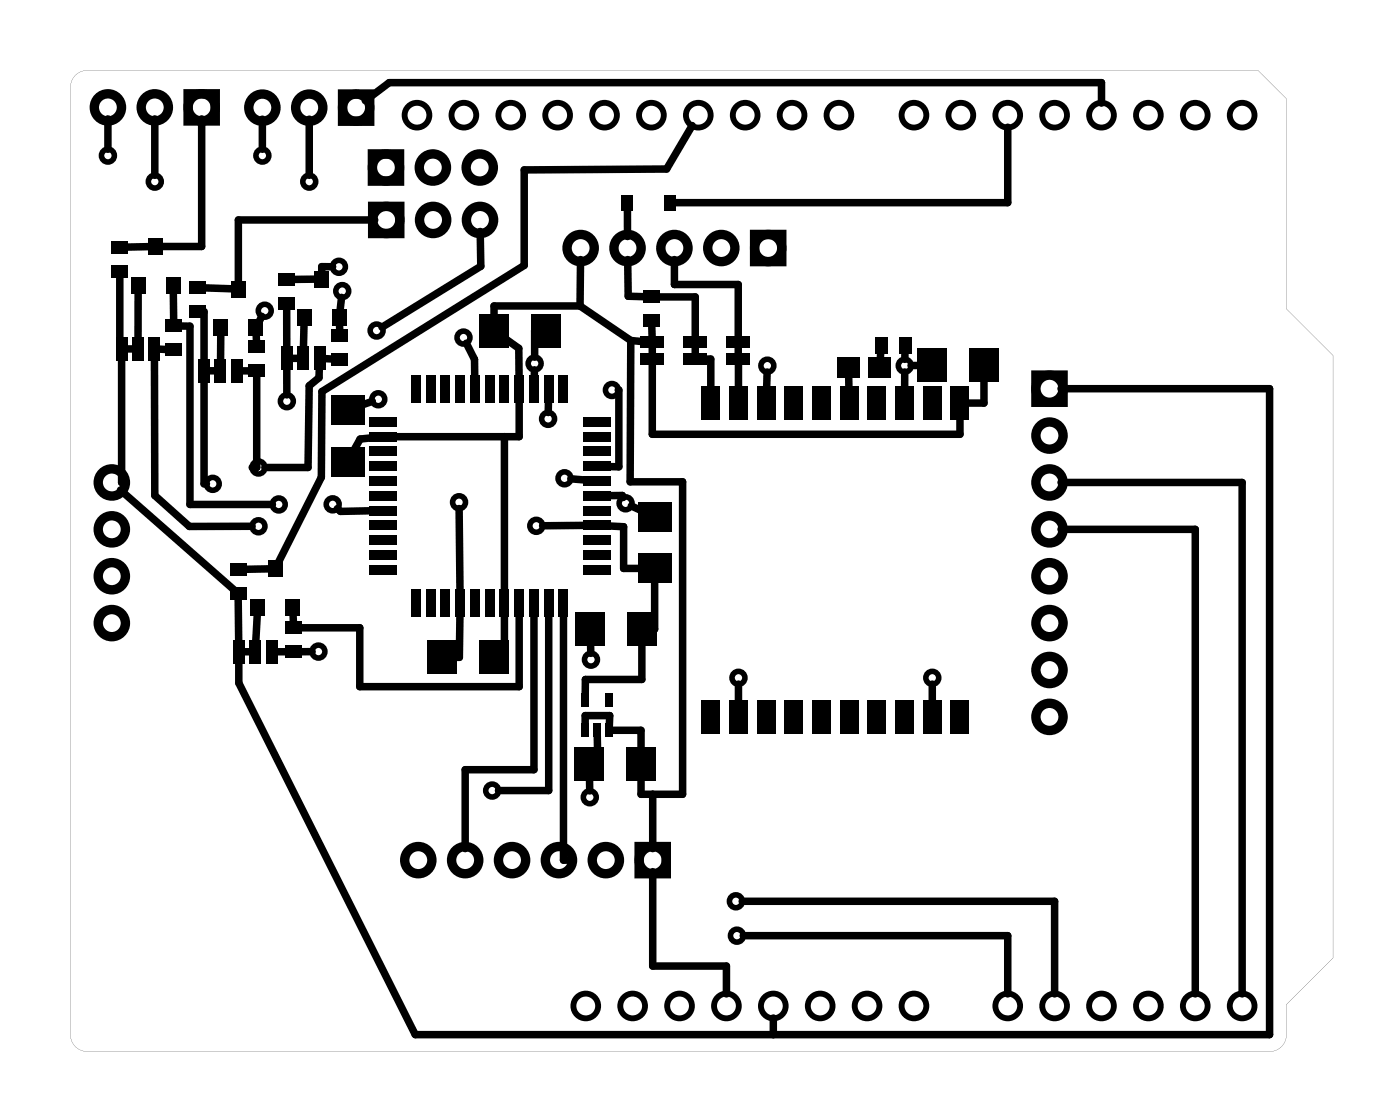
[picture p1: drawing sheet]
<svg xmlns="http://www.w3.org/2000/svg" width="76mm" height="61mm" viewBox="0 0 76 61" stroke-linecap="round" stroke-linejoin="round" font-family="sans-serif">
<g fill="#000">
<path d="M6 14.3h.9v.7h-.9zM6 13h.9v.7h-.9zM6.3 18.3h.6v1.2h-.6zM7.1 15h.8v.9h-.8zM7.2 18.3h.6v1.2h-.6zM8 12.9h.8v.9h-.8zM8 18.3h.7v1.2h-.7zM9 18.6h.9v.7h-.9zM9 17.3h.9v.7h-.9zM9 15h.8v.9h-.8zM10.3 16.5h.9v.7h-.9zM10.3 15.2h.9v.7h-.9z"/>
<path d="M10.7 19.5h.7v1.2h-.7zM11.6 17.3h.8v.9h-.8zM11.6 19.5h.7v1.2h-.7zM12.5 15.2h.8v.9h-.8zM12.5 19.5h.7v1.2h-.7zM13.5 18.4h.9v.7h-.9zM13.5 17.3h.8v.9h-.8zM15.2 18.8h.7v1.2h-.7zM15.1 14.8h.9v.7h-.9zM15.1 16.1h.9v.7h-.9zM16.1 16.8h.8v.9h-.8zM16.1 18.8h.6v1.2h-.6z"/>
<path d="M17 18.8h.6v1.2h-.6zM17 14.7h.8v.9h-.8zM18 16.8h.8v.9h-.8zM18 17.8h.9v.7h-.9zM18 19.1h.9v.7h-.9zM26 17h1.6v1.8h-1.6zM28.8 17h1.6v1.8h-1.6zM33.7 10.6h.6v.8h-.6zM34.9 15.7h.9v.7h-.9zM34.9 17h.9v.7h-.9zM34.7 18.2h1.3v.7h-1.3zM34.7 19.1h1.3v.7h-1.3z"/>
<path d="M36 10.6h.6v.8h-.6zM37 18.2h1.3v.7h-1.3zM37 19.1h1.3v.7h-1.3zM39.4 18.2h1.2v.7h-1.2zM39.4 19.1h1.2v.7h-1.2zM47.4 18.2h.7v.9h-.7zM48.7 18.2h.7v.9h-.7zM49.7 18.9h1.6v1.8h-1.6zM52.5 18.9h1.6v1.8h-1.6zM12.6 34.7h.7v1.2h-.7zM12.5 30.5h.9v.7h-.9zM12.5 31.8h.9v.7h-.9z"/>
<path d="M13.5 19.7h.9v.7h-.9zM13.5 34.7h.6v1.2h-.6zM13.6 32.5h.8v.9h-.8zM14.4 34.7h.6v1.2h-.6zM14.5 30.4h.8v.9h-.8zM15.5 32.5h.8v.9h-.8zM15.5 33.7h.9v.7h-.9zM15.5 35h.9v.7h-.9zM17.9 21.4h1.8v1.6h-1.8zM17.9 24.2h1.8v1.6h-1.8zM20 22.6h1.5v.5h-1.5zM20 23.4h1.5v.5h-1.5z"/>
<path d="M20 24.2h1.5v.5h-1.5zM20 25h1.5v.5h-1.5zM20 25.8h1.5v.5h-1.5zM20 26.6h1.5v.5h-1.5zM20 27.4h1.5v.5h-1.5zM20 28.2h1.5v.5h-1.5zM20 29h1.5v.5h-1.5zM20 29.8h1.5v.5h-1.5zM20 30.6h1.5v.5h-1.5zM22.3 31.9h.5v1.5h-.5zM22.3 20.3h.5v1.5h-.5zM23.1 31.9h.5v1.5h-.5z"/>
<path d="M23.1 20.3h.5v1.5h-.5zM23.1 34.7h1.6v1.8h-1.6zM23.9 31.9h.5v1.5h-.5zM23.9 20.3h.5v1.5h-.5zM24.7 31.9h.5v1.5h-.5zM24.7 20.3h.5v1.5h-.5zM25.5 31.9h.5v1.5h-.5zM25.5 20.3h.5v1.5h-.5zM25.9 34.7h1.6v1.8h-1.6zM26.3 31.9h.5v1.5h-.5zM26.3 20.3h.5v1.5h-.5zM27.1 31.9h.5v1.5h-.5z"/>
<path d="M27.1 20.3h.5v1.5h-.5zM27.9 31.9h.5v1.5h-.5zM27.9 20.3h.5v1.5h-.5zM28.7 31.9h.5v1.5h-.5zM28.7 20.3h.5v1.5h-.5zM29.5 31.9h.5v1.5h-.5zM29.5 20.3h.5v1.5h-.5zM30.3 31.9h.5v1.5h-.5zM30.3 20.3h.5v1.5h-.5zM31.2 33.2h1.6v1.8h-1.6zM31.5 39.2h.4v.7h-.4zM31.5 37.5h.4v.8h-.4z"/>
<path d="M31.6 30.6h1.5v.5h-1.5zM31.6 29.8h1.5v.5h-1.5zM31.6 29h1.5v.5h-1.5zM31.6 28.2h1.5v.5h-1.5zM31.6 27.4h1.5v.5h-1.5zM31.6 26.6h1.5v.5h-1.5zM31.6 25.8h1.5v.5h-1.5zM31.6 25h1.5v.5h-1.5zM31.6 24.2h1.5v.5h-1.5zM31.6 23.4h1.5v.5h-1.5zM31.6 22.6h1.5v.5h-1.5zM32.2 39.2h.4v.7h-.4z"/>
<path d="M32.8 39.2h.4v.7h-.4zM32.8 37.5h.4v.8h-.4zM34 33.2h1.6v1.8h-1.6zM34.6 27.2h1.8v1.6h-1.8zM34.6 30h1.8v1.6h-1.8zM38 37.9h1v1.8h-1zM38 20.9h1v1.8h-1zM39.5 37.9h1v1.8h-1zM39.5 20.9h1v1.8h-1zM41 37.9h1v1.8h-1zM41 20.9h1v1.8h-1zM42.5 37.9h1v1.8h-1z"/>
<path d="M42.5 20.9h1v1.8h-1zM44 20.9h1v1.8h-1zM44 37.9h1v1.8h-1zM45.5 20.9h1v1.8h-1zM45.5 37.9h1v1.8h-1zM45.4 19.4h1.2v1.1h-1.2zM47 37.9h1v1.8h-1zM47 20.9h1v1.8h-1zM47.1 19.4h1.2v1.1h-1.2zM48.5 20.9h1v1.8h-1zM48.5 37.9h1v1.8h-1zM50 20.9h1v1.8h-1z"/>
<path d="M50 37.9h1v1.8h-1zM51.5 20.9h1v1.8h-1zM51.5 37.9h1v1.8h-1zM31.1 40.5h1.6v1.8h-1.6zM33.9 40.5h1.6v1.8h-1.6z"/>
<path d="M4 4.2l.3-.3 .4-.1h63.5l1.5 1.5v11.4l2.5 2.6v32.6l-2.5 2.5v1.6a.89 .89 0 0 1-1 1h-63.9a.89 .89 0 0 1-1-1v-51.2v-.3zM4 4.2l-.1 .3-.1 .3v51.4a.9 .9 0 0 0 1 .8h64.1a.9 .9 0 0 0 .8-1v-1.6l2.5-2.5v-32.6l-2.5-2.6v-11.4l-1.5-1.5h-63.4a.9 .9 0 0 0-.8 .4z"/>
</g>
<g fill="none" stroke="#000" stroke-width=".51">
<path d="M10.2 5.1h1.5v1.5h-1.5zM18.6 5.1h1.4v1.5h-1.4zM20.2 8.3h1.4v1.5h-1.4zM20.2 11.2h1.5v1.5h-1.5zM40.9 12.7h1.5v1.5h-1.5zM34.6 45.9h1.5v1.4h-1.5z"/>
<circle cx="5.8" cy="5.8" r=".74"/>
<circle cx="8.4" cy="5.8" r=".74"/>
<circle cx="10.9" cy="5.8" r=".74"/>
<circle cx="14.2" cy="5.8" r=".74"/>
<circle cx="16.8" cy="5.8" r=".74"/>
<circle cx="19.3" cy="5.8" r=".74"/>
<circle cx="20.9" cy="9.1" r=".74"/>
<circle cx="20.9" cy="11.9" r=".74"/>
<circle cx="23.5" cy="9.1" r=".74"/>
<circle cx="23.5" cy="11.9" r=".74"/>
<circle cx="26" cy="9.1" r=".74"/>
<circle cx="26" cy="11.9" r=".74"/>
<circle cx="31.5" cy="13.4" r=".74"/>
<circle cx="34" cy="13.4" r=".74"/>
<circle cx="36.5" cy="13.4" r=".74"/>
<circle cx="39.1" cy="13.4" r=".74"/>
<circle cx="41.6" cy="13.4" r=".74"/>
<circle cx="6.1" cy="26.1" r=".74"/>
<circle cx="6.1" cy="28.7" r=".74"/>
<circle cx="6.1" cy="33.8" r=".74"/>
<circle cx="6.1" cy="31.2" r=".74"/>
<circle cx="56.9" cy="38.8" r=".74"/>
<circle cx="56.9" cy="33.8" r=".74"/>
<circle cx="56.9" cy="36.3" r=".74"/>
<circle cx="56.9" cy="31.2" r=".74"/>
<circle cx="56.9" cy="26.1" r=".74"/>
<circle cx="56.9" cy="28.7" r=".74"/>
<circle cx="56.9" cy="21.1" r=".74"/>
<circle cx="56.9" cy="23.6" r=".74"/>
<circle cx="22.7" cy="46.6" r=".74"/>
<circle cx="25.2" cy="46.6" r=".74"/>
<circle cx="27.7" cy="46.6" r=".74"/>
<circle cx="30.3" cy="46.6" r=".74"/>
<circle cx="32.8" cy="46.6" r=".74"/>
<circle cx="35.4" cy="46.6" r=".74"/>
</g>
<g fill="none" stroke="#000" stroke-width=".32">
<circle cx="22.6" cy="6.2" r=".67"/>
<circle cx="25.1" cy="6.2" r=".67"/>
<circle cx="27.7" cy="6.2" r=".67"/>
<circle cx="30.2" cy="6.2" r=".67"/>
<circle cx="32.8" cy="6.2" r=".67"/>
<circle cx="35.3" cy="6.2" r=".67"/>
<circle cx="37.8" cy="6.2" r=".67"/>
<circle cx="40.4" cy="6.2" r=".67"/>
<circle cx="42.9" cy="6.2" r=".67"/>
<circle cx="45.5" cy="6.2" r=".67"/>
<circle cx="49.5" cy="6.2" r=".67"/>
<circle cx="52.1" cy="6.2" r=".67"/>
<circle cx="54.6" cy="6.2" r=".67"/>
<circle cx="57.1" cy="6.2" r=".67"/>
<circle cx="59.7" cy="6.2" r=".67"/>
<circle cx="62.2" cy="6.2" r=".67"/>
<circle cx="64.8" cy="6.2" r=".67"/>
<circle cx="67.3" cy="6.2" r=".67"/>
<circle cx="31.7" cy="54.5" r=".67"/>
<circle cx="34.3" cy="54.5" r=".67"/>
<circle cx="36.8" cy="54.5" r=".67"/>
<circle cx="39.4" cy="54.5" r=".67"/>
<circle cx="41.9" cy="54.5" r=".67"/>
<circle cx="44.4" cy="54.5" r=".67"/>
<circle cx="47" cy="54.5" r=".67"/>
<circle cx="49.5" cy="54.5" r=".67"/>
<circle cx="54.6" cy="54.5" r=".67"/>
<circle cx="57.1" cy="54.5" r=".67"/>
<circle cx="59.7" cy="54.5" r=".67"/>
<circle cx="62.2" cy="54.5" r=".67"/>
<circle cx="64.8" cy="54.5" r=".67"/>
<circle cx="67.3" cy="54.5" r=".67"/>
</g>
<g fill="none" stroke="#000" stroke-width=".41">
<path d="M5.8 6.4v1.7M6.5 14.9v4h.1M6.6 19.4v6.7h.1M6.8 18.9h.5M7.5 15.8v2.6M8.2 13.4h-1.4M8.4 19.4v7.4l1.9 1.7h3.4M8.4 6.4v3.1M8.5 18.9h.6M9.4 15.8v1.6M9.7 17.7h.6v9.6h4.5M10.9 6.4v7h-2.2"/>
<path d="M11 15.6h1.7M11 16.9l.1 2.7M12 18.1l-.1 1.5M13.9 18.1v.5M14.2 17.1l-.2 .3M14.2 6.5v1.6M15.5 16.7v2.2M15.5 19.9v1.5M15.7 19.4h.5M16.5 17.5l-.1 1.4M16.8 6.5v3M17.2 15.1h-1.4"/>
<path d="M17.3 19.9v.6l-.5 .4-.1 4.4h-2.4M17.5 19.4l.6 .1M18 14.5l-.6-.1v.4M18.4 17.5v.5M18.5 16.1l-.1 .8M19.8 5.5l1.3-1h38.6v1.1M20.3 11.9h-7.4v3.4M25.3 18.6l.4 .9v.9M26 12.5v1.9l-5.3 3.3M27.4 18.4l.7 .5v1.5M29.6 17.9h-.6v1.5M31.4 16.6l2.8 1.8"/>
<path d="M31.4 16.6h-4.6v.6M31.5 14.1l-.1 2.5M34 11.3v1.5M34 14.1v1.9l1 .1M34.2 18.4l.6 .1M34.2 18.4l-.1 7.7h2.9v16.9h-2.3v-.8M35.3 17.6v.8M35.3 19.6v3.9h16.7v-.9M35.3 18.7v.6M35.6 16.1h2.1v2.3M36.5 14.1v1.3h3.5v3M37.5 6.8l-1.4 2.4h-7.7v5.2l-11 6.8v4.7l-2.3 4.6"/>
<path d="M37.7 18.7v.6M38.2 19.5h.3v1.6M40 19.5v1.6M40 18.7v.6M47.7 19v.5M49 19v.5M49.8 19.8h-.4M54.6 6.9v4.1h-18.1M6.5 26.6l6.2 5.3M11.1 20.6v5.6h.1M11.2 20.1h.6M12.9 32.4v2.4"/>
<path d="M13 20.1h.6M13.1 35.3h.6M13.9 20.3v5h-.2M13.9 33.2v1.6M14.7 30.8h-1.5M14.9 35.3h.7M15.9 33.2v.6M16.9 35.3h-.7M18.3 27.6l.1 .1h1.7M20.1 23.7l-.6 .1-.3 .6M20.2 21.7l-.6 .2M24.9 27.6v4.4"/>
<path d="M24.9 33.3v2.3h-.3M27.3 33.3v2.3h-.6M27.3 23.7v8.3M28.1 33.3v3.9h-8.6v-3.2h-3.3M28.1 21.7v2h-6.8M28.9 33.3v8.4h-3.7v4.3M29 20l-.1 .4M29.7 21.7v.7M29.7 33.3v9.5h-2.7M30.5 33.3v13.3h.4M30.9 25.9l.8 .1M31.7 39.3v-.5h1.3v.5"/>
<path d="M31.7 28.5h-2.3M32 34.8v.6M32.4 39.8v1l-.5 .6M32.9 26.9l.8-.1 .1 .2M32.9 28.5h.9v2.3h.9M33.1 39.6h1.6v1M33.5 21.1v4.2h-.6M34.2 27.4l.5 .2M34.8 34.8v2h-3.1v.9M35.5 31.5l-.1 2.6M40 37.1v1M41.6 20.2l-.1 .9"/>
<path d="M46 20.3v.8M49 20.2v.9M50.5 37.1v1M53.3 20.5v1.3h-.9M56.1 20.3h1.5v1.5h-1.5zM57.5 28.7h7.3v25.1M57.5 26.1h9.8v27.7M57.5 21.1h11.3v35h-46.3l-9.6-19.1v-1.2M31.9 42.2v.7M35.4 47.2v5.1h4v1.5M35.4 43v3M40.2 48.8h16.9v5"/>
<path d="M40.3 50.7h14.3v3.1M41.9 55.2v.9"/>
</g>
<g fill="none" stroke="#000" stroke-width=".3">
<circle cx="5.8" cy="8.4" r=".35"/>
<circle cx="8.4" cy="9.8" r=".35"/>
<circle cx="14.2" cy="8.4" r=".35"/>
<circle cx="14.3" cy="16.8" r=".35"/>
<circle cx="16.8" cy="9.8" r=".35"/>
<circle cx="18.4" cy="14.5" r=".35"/>
<circle cx="18.5" cy="15.8" r=".35"/>
<circle cx="20.4" cy="17.9" r=".35"/>
<circle cx="25.1" cy="18.3" r=".35"/>
<circle cx="29" cy="19.7" r=".35"/>
<circle cx="41.6" cy="19.8" r=".35"/>
<circle cx="49" cy="19.8" r=".35"/>
<circle cx="11.5" cy="26.2" r=".35"/>
<circle cx="14" cy="28.5" r=".35"/>
<circle cx="14" cy="25.3" r=".35"/>
<circle cx="15.1" cy="27.3" r=".35"/>
<circle cx="15.5" cy="21.7" r=".35"/>
<circle cx="17.3" cy="35.3" r=".35"/>
<circle cx="18" cy="27.3" r=".35"/>
<circle cx="20.5" cy="21.6" r=".35"/>
<circle cx="24.9" cy="27.2" r=".35"/>
<circle cx="29.1" cy="28.5" r=".35"/>
<circle cx="29.7" cy="22.7" r=".35"/>
<circle cx="30.6" cy="25.9" r=".35"/>
<circle cx="32" cy="35.7" r=".35"/>
<circle cx="33.2" cy="21.1" r=".35"/>
<circle cx="33.9" cy="27.3" r=".35"/>
<circle cx="40" cy="36.7" r=".35"/>
<circle cx="50.5" cy="36.7" r=".35"/>
<circle cx="26.7" cy="42.8" r=".35"/>
<circle cx="32" cy="43.2" r=".35"/>
<circle cx="39.9" cy="48.8" r=".35"/>
<circle cx="39.9" cy="50.7" r=".35"/>
</g>
</svg>
